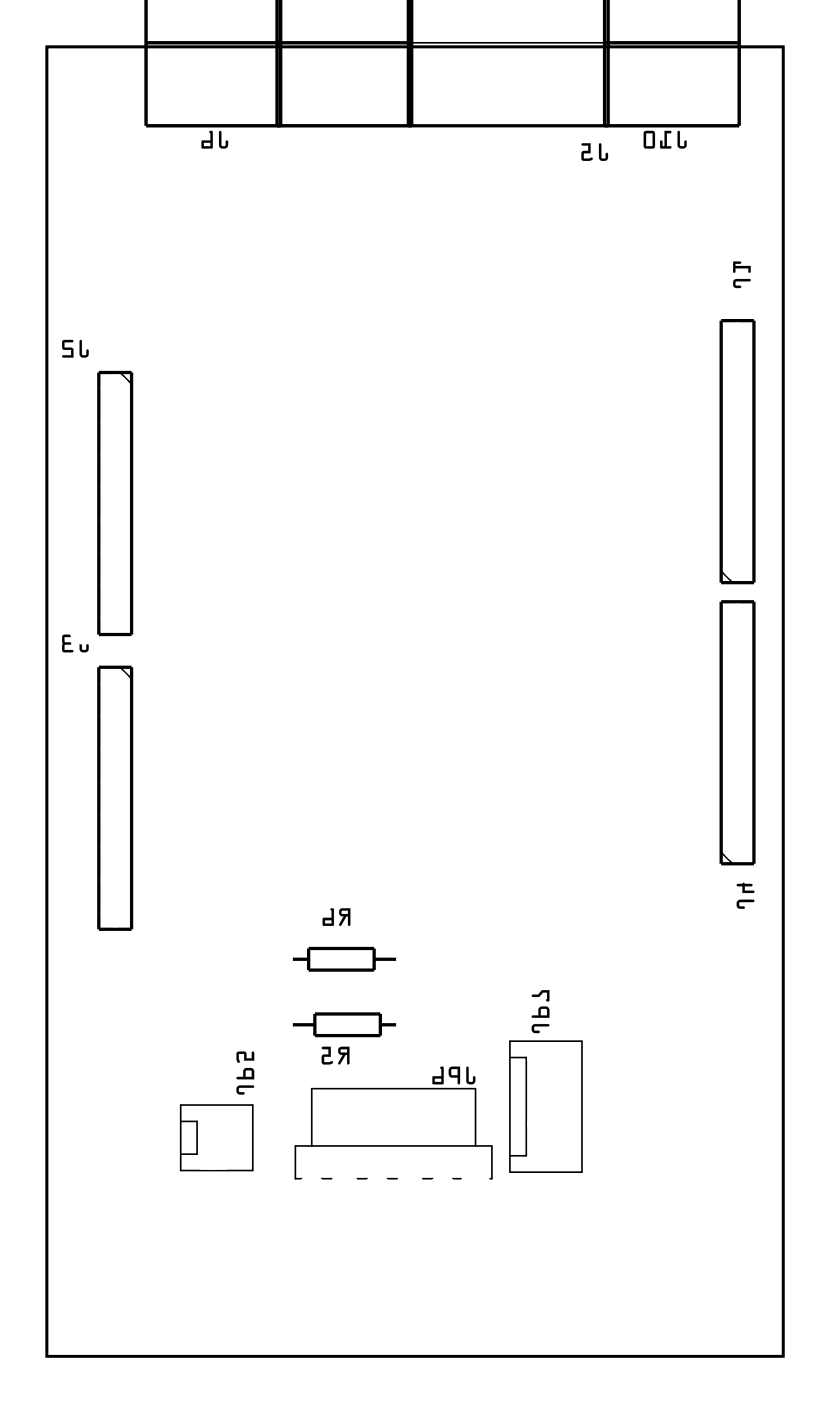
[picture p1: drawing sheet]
<svg xmlns="http://www.w3.org/2000/svg" width="64mm" height="109mm" viewBox="0 0 64 109" stroke-linecap="round" stroke-linejoin="round" font-family="sans-serif">
<path d="M3.6 3.6h57.1v101.6h-57.1z" fill="none" stroke="#000" stroke-width=".2"/>
<g fill="#000">
<path d="M17 10.2v1.1a.36 .36 0 0 0 .3 .2 .36 .36 0 0 0 .4-.2v-.3l-.1-.1-.1 .1v.3h-.3v-1.1zM16.3 10.2v.7h-.6v.6h.8v-1.3h-.1zM15.8 11.1h.5v.2h-.5z"/>
<path d="M17 10.2v1.1a.37 .37 0 0 0 .3 .2 .37 .37 0 0 0 .4-.2v-.3a.1 .1 0 0 0-.1-.1 .1 .1 0 0 0-.1 .1v.3h-.3v-1.1zM17 10.2h.2v1.1h.3l.1-.4 .1 .1v.3a.35 .35 0 0 1-.4 .2 .35 .35 0 0 1-.3-.2zM16.3 10.2v.7h-.7l.1 .6h.8v-1.3h-.1zM16.3 10.2h.2v1.3h-.8v-.6h.6zM15.8 11.1h.5v.2h-.5zM15.8 11.1v.2h.5v-.2z"/>
<path d="M46.5 11.1l-.1 1.1a.36 .36 0 0 0 .4 .3 .36 .36 0 0 0 .3-.3v-.3h-.1l-.1 .4-.3-.1v-1zM45.1 11.1v.2h.5v.4l-.5 .1v.6l.2 .1h.4a.15 .15 0 0 0 .2 0 .16 .16 0 0 0-.1-.3l-.5 .1v-.4h.5v-.8z"/>
<path d="M46.5 11.1l-.1 1.1a.37 .37 0 0 0 .4 .3 .37 .37 0 0 0 .4-.3v-.3a.1 .1 0 0 0-.1-.1 .1 .1 0 0 0-.1 .1l-.1 .4h-.2l-.1-1.1zM46.5 11.1l.1 .1v1l.4 .1 .1-.4v.3a.35 .35 0 0 1-.3 .3 .35 .35 0 0 1-.3-.3zM45.1 11.1v.2h.5v.4l-.5 .1v.6l.2 .1 .6-.1a.1 .1 0 0 0 .1-.1 .11 .11 0 0 0-.2-.1l-.5 .1v-.4h.5v-.8zM45.1 11.1h.7v.8h-.5v.4l.6-.1v.1v.1l-.6 .1-.2-.1 .1-.6 .4-.1v-.4h-.4z"/>
<path d="M52.6 10.2l-.1 1.1a.36 .36 0 0 0 .4 .2 .36 .36 0 0 0 .3-.2v-.3v-.1l-.1 .1-.1 .3h-.3v-1.1zM51.5 10.2v1.1h-.1v-.3l-.2-.1v.6h.8v-.2h-.3v-1h.3l.1-.1zM50 10.2l-.1 1.2 .2 .1h.6l.1-.2v-1l-.2-.1zM50.1 10.3h.5v1h-.5z"/>
<path d="M52.6 10.2l-.1 1.1a.37 .37 0 0 0 .4 .2 .37 .37 0 0 0 .4-.2v-.3a.1 .1 0 0 0-.1-.1 .1 .1 0 0 0-.1 .1l-.1 .3h-.2l-.1-1.1zM52.6 10.2h.1v1.1h.3l.2-.4v.1v.3a.35 .35 0 0 1-.3 .2 .35 .35 0 0 1-.3-.2zM51.5 10.1v1.2h-.1v-.3a.1 .1 0 0 0-.1-.1 .1 .1 0 0 0-.1 .1v.5h.8a.1 .1 0 0 0 .1-.1 .1 .1 0 0 0-.1-.1h-.3v-1h.3a.1 .1 0 0 0 .1-.1 .1 .1 0 0 0-.1-.1zM51.5 10.2h.5v.1h-.3v1l.3 .1v.1h-.8v-.6l.2 .1v.3h.1zM50 10.2l-.1 1.2 .2 .1h.6l.1-.2v-1l-.2-.2zM50 10.2h.6l.2 .1v1l-.1 .2h-.6l-.2-.1zM50.1 10.3h.5v1h-.5zM50.1 10.3v1h.5v-1z"/>
<path d="M3.6 3.6v101.6h57.1v-101.6zM3.6 3.6h57.1v101.6h-57.1z"/>
<path d="M6.2 26.4v1.1a.36 .36 0 0 0 .3 .2 .36 .36 0 0 0 .4-.2v-.3l-.1-.1-.1 .1v.3h-.3v-1zM4.9 26.4l-.1 .6 .2 .1h.5v.5h-.6l-.1 .1h.9l-.1-.7h-.6v-.5h.6l.1-.1z"/>
<path d="M6.2 26.4v1.1a.37 .37 0 0 0 .3 .2 .37 .37 0 0 0 .4-.2v-.3a.1 .1 0 0 0-.1-.1 .1 .1 0 0 0-.1 .1v.3h-.3v-1zM6.2 26.4l.1 .1 .1 1h.3l.1-.4 .1 .1v.3a.35 .35 0 0 1-.4 .2 .35 .35 0 0 1-.3-.2zM4.9 26.4v.7h.6v.5l-.6-.1a.1 .1 0 0 0-.1 .1 .1 .1 0 0 0 .1 .1h.8l-.1-.7h-.6v-.5l.6 .1a.1 .1 0 0 0 .1-.1 .1 .1 0 0 0-.1-.1zM4.9 26.4h.8l-.1 .1h-.6v.5h.6l.1 .7h-.9l.1-.1h.6v-.5h-.5l-.2-.1z"/>
<path d="M56.9 21.7v.5l.2 .1h.3l.1-.1h-.1l-.3-.1v-.3h1l.1-.1-.1-.1h-1zM56.9 20.3v.8h.1v-.3h1v.3h.2v-.5h-1.2v-.1h.4l.1-.2z"/>
<path d="M56.9 21.7l-.1 .2 .1 .4h.5a.1 .1 0 0 0 .1-.1 .1 .1 0 0 0-.1 0l-.3-.1v-.3h1a.1 .1 0 0 0 .1-.1 .1 .1 0 0 0-.1-.1h-1zM56.9 21.7l.2-.1h1l.1 .1-.1 .1h-1l-.1 .3 .5 .1-.1 .1h-.3l-.2-.1zM56.9 20.3l-.1 .8a.1 .1 0 0 0 .1 .1 .1 .1 0 0 0 .1-.1v-.3h1v.3a.1 .1 0 0 0 .1 .1 .1 .1 0 0 0 .1-.1v-.5h-1.2v-.1h.4a.1 .1 0 0 0 .1-.1 .1 .1 0 0 0-.1-.1zM56.9 20.3h.6l-.1 .1-.4 .1v.1h1.2v.5h-.2v-.3h-1v.3h-.1z"/>
<path d="M6.2 49.3v1a.36 .36 0 0 0 .3 .3 .36 .36 0 0 0 .4-.3v-.3h-.1h-.1v.4h-.3v-1.1zM4.9 49.3l-.1 1.2 .2 .1h.6v-.2h-.6v-.4h.5v-.1v-.1h-.5v-.4h.6l.1-.1z"/>
<path d="M6.2 49.2v1.1a.37 .37 0 0 0 .3 .3 .37 .37 0 0 0 .4-.3v-.2a.1 .1 0 0 0-.1-.1 .1 .1 0 0 0-.1 .1v.3h-.3v-1.1zM6.2 49.3h.1l.1 1.1h.3l.1-.4h.1v.3a.35 .35 0 0 1-.4 .3 .35 .35 0 0 1-.3-.3zM4.9 49.3l-.1 1.2 .2 .1h.6a.1 .1 0 0 0 .1-.1 .1 .1 0 0 0-.1-.1h-.6v-.4h.4a.1 .1 0 0 0 .1-.1 .1 .1 0 0 0-.1-.1h-.4v-.4h.6a.1 .1 0 0 0 .1-.1 .1 .1 0 0 0-.1-.1zM4.9 49.3h.8l-.1 .1h-.6v.4h.5v.1v.1h-.5v.4h.6v.2h-.6l-.2-.1z"/>
<path d="M26.4 70.5a.32 .32 0 0 0-.1 .4 .32 .32 0 0 0 .4 .2l-.4 .7h.1l.5-.7h.1v.6l.1 .1 .1-1.4zM26.5 70.6h.5v.3h-.5zM25.7 70.5v.7h-.7l.1 .6h.8v-1.3h-.1zM25.2 71.4h.5v.2h-.5z"/>
<path d="M26.4 70.5a.32 .32 0 0 0-.1 .4 .32 .32 0 0 0 .4 .2l-.4 .6a.1 .1 0 0 0 0 .1 .1 .1 0 0 0 .2 0l.4-.7h.1v.6a.1 .1 0 0 0 .1 .1 .1 .1 0 0 0 .1-.1v-1.3h-.6zM26.4 70.5l.8-.1-.1 1.4-.1-.1v-.6h-.1l-.4 .7-.2-.1 .4-.6a.31 .31 0 0 1-.4-.2 .31 .31 0 0 1 .1-.4zM26.5 70.7l.5-.1v.3h-.5zM26.5 70.6v.3h.5v-.3zM25.6 70.5l.1 .7h-.7l.1 .6h.8v-1.3l-.1-.1zM25.7 70.5h.2v1.2l-.8 .1v-.6h.6zM25.2 71.4h.5v.2h-.5zM25.2 71.4v.2h.5v-.2z"/>
<path d="M57.2 69.9v.4l.2 .2h.3l.1-.1-.1-.1h-.4l.1-.3h1l.1-.1-.1-.1h-1zM57.2 68.6v.1h.4v.6l.9-.1-.1-.1h-.6v-.4h.5v-.1h-.5l-.1-.1-.1 .1z"/>
<path d="M57.2 69.9l-.1 .1 .1 .4 .5 .1a.1 .1 0 0 0 .1-.1 .1 .1 0 0 0-.1-.1h-.4v-.3h1.1a.1 .1 0 0 0 .1-.1 .1 .1 0 0 0-.1-.1h-1zM57.2 69.9l.2-.1h1l.1 .1-.1 .1h-1l-.1 .3 .4 .1v.1h-.3l-.2-.2zM57.2 68.6v.1h.4v.6h.8a.1 .1 0 0 0 .1-.1 .1 .1 0 0 0-.1-.1h-.6v-.4h.5a.1 .1 0 0 0 .1-.1 .1 .1 0 0 0-.1-.1l-.5 .1a.09 .09 0 0 0-.1-.1 .09 .09 0 0 0-.1 .1zM57.2 68.6h.4l.1-.1v.1h.6v.1h-.6v.4h.7l.1 .1-.9 .1v-.6h-.4z"/>
<path d="M18.4 84.3v.4l.2 .2h.3l.1-.1-.1-.1h-.4l.1-.3h1l.1-.1-.1-.1h-1zM18.9 82.9v.6h-.5v.2h1.3l-.1-.8-.2-.1zM19.1 83h.4v.5h-.5zM18.4 81.6l-.1 .5a.16 .16 0 0 0 .1 .3 .15 .15 0 0 0 .2-.1l-.1-.6h.4v.6h.8v-.7h-.2v.5h-.4v-.4l-.1-.1z"/>
<path d="M18.4 84.3l-.1 .2 .1 .3 .5 .1a.1 .1 0 0 0 .1-.1 .1 .1 0 0 0-.1-.1h-.4l.1-.3h1a.1 .1 0 0 0 .1-.1 .1 .1 0 0 0-.1-.1h-1zM18.4 84.3l.2-.1h1l.1 .1-.1 .1h-1l-.1 .3 .5 .1-.1 .1h-.3l-.2-.2zM18.9 82.9v.6h-.5a.1 .1 0 0 0-.1 .1 .1 .1 0 0 0 .1 .1h1.3v-.6l-.1-.2-.2-.1zM18.9 82.9l.2-.1 .5 .1 .1 .8h-1.3v-.2h.5zM19.1 83h.4v.5h-.5zM19.1 83l-.1 .5h.5v-.5zM18.4 81.6l-.1 .5 .1 .3a.1 .1 0 0 0 .1 0 .1 .1 0 0 0 .1-.1l-.1-.6h.4v.6h.8v-.7a.1 .1 0 0 0-.1 0 .1 .1 0 0 0-.1 0v.5h-.4v-.4l-.1-.1zM18.4 81.6h.6l.1 .1v.4h.4v-.5h.1l.1 .7h-.8v-.6h-.4l.1 .6-.1 .1-.1-.2z"/>
<path d="M26.3 81.3a.32 .32 0 0 0-.1 .3 .32 .32 0 0 0 .4 .2l-.4 .7h.2l.4-.7h.1v.7h.1l.1-1.3zM26.4 81.4h.5v.2h-.4zM25 81.2v.2h.5v.4h-.5v.6l.1 .2h.4a.15 .15 0 0 0 .2-.1 .15 .15 0 0 0 0-.2l-.6 .1v-.4h.5v-.8z"/>
<path d="M26.3 81.3a.32 .32 0 0 0-.1 .3 .32 .32 0 0 0 .4 .2l-.4 .6a.1 .1 0 0 0 .1 .1 .1 .1 0 0 0 .1 0l.4-.7h.1v.7a.1 .1 0 0 0 .1 .1 .1 .1 0 0 0 .1-.1v-1.3h-.6zM26.3 81.3l.8-.1-.1 1.3h-.1v-.7h-.1l-.4 .7h-.2l.4-.7a.31 .31 0 0 1-.3-.1 .31 .31 0 0 1 0-.4zM26.4 81.4h.5v.2h-.4zM26.4 81.4l.1 .2h.4v-.2zM25 81.2v.2h.5v.4h-.5v.6l.1 .2 .7-.1a.1 .1 0 0 0 0-.1 .1 .1 0 0 0-.1-.1l-.6 .1v-.4h.6v-.8zM25 81.2h.6v.8l-.5-.1v.5l.6-.1 .1 .1v.1h-.7l-.1-.1v-.6h.5v-.4h-.5z"/>
<path d="M36.2 82.8v1a.36 .36 0 0 0 .3 .3 .36 .36 0 0 0 .4-.3l-.1-.3h-.1v.4h-.4v-1.1zM34.9 82.8l-.1 .2v.4l.2 .2h.5v.4l.1 .1 .1-1.4zM35 82.9h.5v.5h-.5zM34.2 82.8v.7h-.6v.6l.8-.1v-1.2l-.1-.1zM33.7 83.6h.5v.3h-.5z"/>
<path d="M36.2 82.7v1.1a.37 .37 0 0 0 .3 .3 .37 .37 0 0 0 .4-.3v-.2a.1 .1 0 0 0-.1-.1 .1 .1 0 0 0-.1 .1l-.1 .3h-.2l-.1-1.1zM36.2 82.8h.1v1.1h.4l.1-.4v.3a.35 .35 0 0 1-.3 .3 .35 .35 0 0 1-.3-.3zM34.9 82.8l-.1 .2v.4l.2 .2h.5v.4a.1 .1 0 0 0 .1 .1 .1 .1 0 0 0 .1-.1v-1.3h-.6zM34.9 82.8l.8-.1-.1 1.4-.1-.1v-.4l-.5-.1-.2-.1zM35 82.9h.5v.5h-.5zM35 82.9v.5h.5v-.5zM34.2 82.7v.8h-.6v.6l.8-.1v-1.2v-.1zM34.2 82.8h.2v1.2l-.8 .1v-.6h.6zM33.7 83.6h.5v.3h-.5zM33.7 83.6v.3h.5v-.3z"/>
<path d="M41.3 79.5v.5l.2 .1h.3l.1-.1-.1-.1h-.4l.1-.3h1l.1-.1-.1-.1h-1zM41.8 78.1v.7h-.5v.1h1.3l-.1-.8h-.2zM42 78.3h.4v.5h-.5zM41.3 77.2v.1h.5l.3-.3h.3v.6h.2v-.8h-.6l-.3 .3z"/>
<path d="M41.3 79.5l-.1 .2 .1 .3 .5 .1a.1 .1 0 0 0 .1-.1 .1 .1 0 0 0-.1-.1h-.4v-.3h1.1a.1 .1 0 0 0 .1-.1 .1 .1 0 0 0-.1-.1h-1zM41.3 79.5l.2-.1h1l.1 .1-.1 .1h-1l-.1 .3 .4 .1v.1h-.3l-.2-.1zM41.8 78.1v.7h-.5a.1 .1 0 0 0-.1 0 .1 .1 0 0 0 .1 .1h1.3v-.6l-.1-.2h-.2zM41.8 78.2l.2-.1 .5 .1 .1 .7h-1.3v-.1h.5zM42 78.3h.4v.5h-.5zM41.9 78.3v.5h.5v-.5zM41.3 77.2v.1h.5l.3-.3h.3v.5l-.1 .1h.3v-.8h-.6l-.3 .3zM41.3 77.2h.4l.3-.4h.6v.8h-.2v-.6h-.3l-.3 .3h-.5z"/>
</g>
<path d="M31.7 -.1v9.9h15.5v-9.8M7.7 28.9h2.5v20.3h-2.5zM55.9 24.9h2.6v20.3h-2.6zM7.7 51.8h2.5v20.3h-2.5zM55.9 46.7h2.6v20.3h-2.6zM22.6 74.4h1.3M22.6 79.5h1.8M23.9 73.6h5.1v1.6h-5.1zM24.4 78.6h5.1v1.7h-5.1zM29 74.4h1.8M29.5 79.5h1.3" fill="none" stroke="#000" stroke-width=".25"/>
<path d="M31.7 3.3h15.5M9.3 28.9l.9 .9M9.3 51.8l.9 .8M55.9 44.3l.9 .9M55.9 66.1l.9 .9M14 85.7h5.6v5.1h-5.6zM14 87h1.3v2.5h-1.3M22.9 88.9h15.2v2.5h-15.2zM24.2 88.9v-4.5h12.7v4.5M39.5 80.7h5.6v10.2h-5.6zM39.5 82h1.3v7.6h-1.3" fill="none" stroke="#000" stroke-width=".13"/>
<path d="M11.3 -.1v9.9h20.6v-9.8M21.5 -.1v9.9M21.8 0v9.8M46.9 -.1v9.9h10.4v-9.8M11.3 3.3h20.6M46.9 3.3h10.4" fill="none" stroke="#000" stroke-width=".26"/>
<circle cx="6.4" cy="79.5" r=".66" fill="#fff"/>
<circle cx="6.4" cy="79.5" r=".66" fill="none" stroke="#fff" stroke-width=".62" stroke-linecap="butt"/>
<circle cx="6.4" cy="82" r=".66" fill="#fff"/>
<circle cx="6.4" cy="82" r=".66" fill="none" stroke="#fff" stroke-width=".62" stroke-linecap="butt"/>
<circle cx="6.4" cy="84.6" r=".66" fill="#fff"/>
<circle cx="6.4" cy="84.6" r=".66" fill="none" stroke="#fff" stroke-width=".62" stroke-linecap="butt"/>
<circle cx="6.4" cy="87.1" r=".66" fill="#fff"/>
<circle cx="6.4" cy="87.1" r=".66" fill="none" stroke="#fff" stroke-width=".62" stroke-linecap="butt"/>
<circle cx="54.7" cy="44.9" r=".66" fill="#fff"/>
<circle cx="54.7" cy="44.9" r=".66" fill="none" stroke="#fff" stroke-width=".62" stroke-linecap="butt"/>
<circle cx="6.4" cy="89.6" r=".66" fill="#fff"/>
<circle cx="6.4" cy="89.6" r=".66" fill="none" stroke="#fff" stroke-width=".62" stroke-linecap="butt"/>
<circle cx="6.4" cy="92.2" r=".66" fill="#fff"/>
<circle cx="6.4" cy="92.2" r=".66" fill="none" stroke="#fff" stroke-width=".62" stroke-linecap="butt"/>
<circle cx="6.4" cy="94.7" r=".66" fill="#fff"/>
<circle cx="6.4" cy="94.7" r=".66" fill="none" stroke="#fff" stroke-width=".62" stroke-linecap="butt"/>
<circle cx="31.8" cy="99.8" r=".66" fill="#fff"/>
<circle cx="31.8" cy="99.8" r=".66" fill="none" stroke="#fff" stroke-width=".62" stroke-linecap="butt"/>
<circle cx="6.4" cy="54.1" r=".66" fill="#fff"/>
<circle cx="6.4" cy="54.1" r=".66" fill="none" stroke="#fff" stroke-width=".62" stroke-linecap="butt"/>
<circle cx="6.4" cy="56.6" r=".66" fill="#fff"/>
<circle cx="6.4" cy="56.6" r=".66" fill="none" stroke="#fff" stroke-width=".62" stroke-linecap="butt"/>
<circle cx="6.4" cy="38.8" r=".66" fill="#fff"/>
<circle cx="6.4" cy="38.8" r=".66" fill="none" stroke="#fff" stroke-width=".62" stroke-linecap="butt"/>
<circle cx="6.4" cy="59.2" r=".66" fill="#fff"/>
<circle cx="6.4" cy="59.2" r=".66" fill="none" stroke="#fff" stroke-width=".62" stroke-linecap="butt"/>
<circle cx="6.4" cy="61.7" r=".66" fill="#fff"/>
<circle cx="6.4" cy="61.7" r=".66" fill="none" stroke="#fff" stroke-width=".62" stroke-linecap="butt"/>
<circle cx="6.4" cy="64.2" r=".66" fill="#fff"/>
<circle cx="6.4" cy="64.2" r=".66" fill="none" stroke="#fff" stroke-width=".62" stroke-linecap="butt"/>
<circle cx="6.4" cy="66.8" r=".66" fill="#fff"/>
<circle cx="6.4" cy="66.8" r=".66" fill="none" stroke="#fff" stroke-width=".62" stroke-linecap="butt"/>
<circle cx="6.4" cy="69.3" r=".66" fill="#fff"/>
<circle cx="6.4" cy="69.3" r=".66" fill="none" stroke="#fff" stroke-width=".62" stroke-linecap="butt"/>
<circle cx="52.1" cy="99.8" r=".66" fill="#fff"/>
<circle cx="52.1" cy="99.8" r=".66" fill="none" stroke="#fff" stroke-width=".62" stroke-linecap="butt"/>
<circle cx="6.4" cy="71.9" r=".66" fill="#fff"/>
<circle cx="6.4" cy="71.9" r=".66" fill="none" stroke="#fff" stroke-width=".62" stroke-linecap="butt"/>
<circle cx="11.5" cy="99.8" r=".66" fill="#fff"/>
<circle cx="11.5" cy="99.8" r=".66" fill="none" stroke="#fff" stroke-width=".62" stroke-linecap="butt"/>
<circle cx="54.7" cy="59.2" r=".66" fill="#fff"/>
<circle cx="54.7" cy="59.2" r=".66" fill="none" stroke="#fff" stroke-width=".62" stroke-linecap="butt"/>
<circle cx="42" cy="99.8" r=".66" fill="#fff"/>
<circle cx="42" cy="99.8" r=".66" fill="none" stroke="#fff" stroke-width=".62" stroke-linecap="butt"/>
<circle cx="21.6" cy="99.8" r=".66" fill="#fff"/>
<circle cx="21.6" cy="99.8" r=".66" fill="none" stroke="#fff" stroke-width=".62" stroke-linecap="butt"/>
<circle cx="54.7" cy="34.8" r=".66" fill="#fff"/>
<circle cx="54.7" cy="34.8" r=".66" fill="none" stroke="#fff" stroke-width=".62" stroke-linecap="butt"/>
<circle cx="6.4" cy="49" r=".66" fill="#fff"/>
<circle cx="6.4" cy="49" r=".66" fill="none" stroke="#fff" stroke-width=".62" stroke-linecap="butt"/>
<circle cx="54.7" cy="49" r=".66" fill="#fff"/>
<circle cx="54.7" cy="49" r=".66" fill="none" stroke="#fff" stroke-width=".62" stroke-linecap="butt"/>
<circle cx="47" cy="99.8" r=".66" fill="#fff"/>
<circle cx="47" cy="99.8" r=".66" fill="none" stroke="#fff" stroke-width=".62" stroke-linecap="butt"/>
<circle cx="36.9" cy="99.8" r=".66" fill="#fff"/>
<circle cx="36.9" cy="99.8" r=".66" fill="none" stroke="#fff" stroke-width=".62" stroke-linecap="butt"/>
<circle cx="26.7" cy="99.8" r=".66" fill="#fff"/>
<circle cx="26.7" cy="99.8" r=".66" fill="none" stroke="#fff" stroke-width=".62" stroke-linecap="butt"/>
<circle cx="16.6" cy="99.8" r=".66" fill="#fff"/>
<circle cx="16.6" cy="99.8" r=".66" fill="none" stroke="#fff" stroke-width=".62" stroke-linecap="butt"/>
<circle cx="54.7" cy="89.6" r=".66" fill="#fff"/>
<circle cx="54.7" cy="89.6" r=".66" fill="none" stroke="#fff" stroke-width=".62" stroke-linecap="butt"/>
<circle cx="54.7" cy="87.1" r=".66" fill="#fff"/>
<circle cx="54.7" cy="87.1" r=".66" fill="none" stroke="#fff" stroke-width=".62" stroke-linecap="butt"/>
<circle cx="54.7" cy="84.6" r=".66" fill="#fff"/>
<circle cx="54.7" cy="84.6" r=".66" fill="none" stroke="#fff" stroke-width=".62" stroke-linecap="butt"/>
<circle cx="54.7" cy="29.7" r=".66" fill="#fff"/>
<circle cx="54.7" cy="29.7" r=".66" fill="none" stroke="#fff" stroke-width=".62" stroke-linecap="butt"/>
<circle cx="54.7" cy="82" r=".66" fill="#fff"/>
<circle cx="54.7" cy="82" r=".66" fill="none" stroke="#fff" stroke-width=".62" stroke-linecap="butt"/>
<circle cx="54.7" cy="39.9" r=".66" fill="#fff"/>
<circle cx="54.7" cy="39.9" r=".66" fill="none" stroke="#fff" stroke-width=".62" stroke-linecap="butt"/>
<circle cx="54.7" cy="79.5" r=".66" fill="#fff"/>
<circle cx="54.7" cy="79.5" r=".66" fill="none" stroke="#fff" stroke-width=".62" stroke-linecap="butt"/>
<circle cx="54.7" cy="76.9" r=".66" fill="#fff"/>
<circle cx="54.7" cy="76.9" r=".66" fill="none" stroke="#fff" stroke-width=".62" stroke-linecap="butt"/>
<circle cx="54.7" cy="74.4" r=".66" fill="#fff"/>
<circle cx="54.7" cy="74.4" r=".66" fill="none" stroke="#fff" stroke-width=".62" stroke-linecap="butt"/>
<circle cx="54.7" cy="71.9" r=".66" fill="#fff"/>
<circle cx="54.7" cy="71.9" r=".66" fill="none" stroke="#fff" stroke-width=".62" stroke-linecap="butt"/>
<circle cx="6.4" cy="33.8" r=".66" fill="#fff"/>
<circle cx="6.4" cy="33.8" r=".66" fill="none" stroke="#fff" stroke-width=".62" stroke-linecap="butt"/>
<circle cx="6.4" cy="43.9" r=".66" fill="#fff"/>
<circle cx="6.4" cy="43.9" r=".66" fill="none" stroke="#fff" stroke-width=".62" stroke-linecap="butt"/>
<circle cx="54.7" cy="64.2" r=".66" fill="#fff"/>
<circle cx="54.7" cy="64.2" r=".66" fill="none" stroke="#fff" stroke-width=".62" stroke-linecap="butt"/>
<circle cx="54.7" cy="54.1" r=".66" fill="#fff"/>
<circle cx="54.7" cy="54.1" r=".66" fill="none" stroke="#fff" stroke-width=".62" stroke-linecap="butt"/>
<circle cx="54.7" cy="99.8" r=".66" fill="#fff"/>
<circle cx="54.7" cy="99.8" r=".66" fill="none" stroke="#fff" stroke-width=".62" stroke-linecap="butt"/>
<circle cx="49.6" cy="99.8" r=".66" fill="#fff"/>
<circle cx="49.6" cy="99.8" r=".66" fill="none" stroke="#fff" stroke-width=".62" stroke-linecap="butt"/>
<circle cx="44.5" cy="99.8" r=".66" fill="#fff"/>
<circle cx="44.5" cy="99.8" r=".66" fill="none" stroke="#fff" stroke-width=".62" stroke-linecap="butt"/>
<circle cx="39.4" cy="99.8" r=".66" fill="#fff"/>
<circle cx="39.4" cy="99.8" r=".66" fill="none" stroke="#fff" stroke-width=".62" stroke-linecap="butt"/>
<circle cx="34.3" cy="99.8" r=".66" fill="#fff"/>
<circle cx="34.3" cy="99.8" r=".66" fill="none" stroke="#fff" stroke-width=".62" stroke-linecap="butt"/>
<circle cx="29.3" cy="99.8" r=".66" fill="#fff"/>
<circle cx="29.3" cy="99.8" r=".66" fill="none" stroke="#fff" stroke-width=".62" stroke-linecap="butt"/>
<circle cx="24.2" cy="99.8" r=".66" fill="#fff"/>
<circle cx="24.2" cy="99.8" r=".66" fill="none" stroke="#fff" stroke-width=".62" stroke-linecap="butt"/>
<circle cx="19.1" cy="99.8" r=".66" fill="#fff"/>
<circle cx="19.1" cy="99.8" r=".66" fill="none" stroke="#fff" stroke-width=".62" stroke-linecap="butt"/>
<circle cx="14" cy="99.8" r=".66" fill="#fff"/>
<circle cx="14" cy="99.8" r=".66" fill="none" stroke="#fff" stroke-width=".62" stroke-linecap="butt"/>
<circle cx="54.7" cy="27.2" r=".66" fill="#fff"/>
<circle cx="54.7" cy="27.2" r=".66" fill="none" stroke="#fff" stroke-width=".62" stroke-linecap="butt"/>
<circle cx="54.7" cy="32.2" r=".66" fill="#fff"/>
<circle cx="54.7" cy="32.2" r=".66" fill="none" stroke="#fff" stroke-width=".62" stroke-linecap="butt"/>
<circle cx="54.7" cy="37.3" r=".66" fill="#fff"/>
<circle cx="54.7" cy="37.3" r=".66" fill="none" stroke="#fff" stroke-width=".62" stroke-linecap="butt"/>
<circle cx="54.7" cy="42.4" r=".66" fill="#fff"/>
<circle cx="54.7" cy="42.4" r=".66" fill="none" stroke="#fff" stroke-width=".62" stroke-linecap="butt"/>
<circle cx="6.4" cy="31.2" r=".66" fill="#fff"/>
<circle cx="6.4" cy="31.2" r=".66" fill="none" stroke="#fff" stroke-width=".62" stroke-linecap="butt"/>
<circle cx="6.4" cy="36.3" r=".66" fill="#fff"/>
<circle cx="6.4" cy="36.3" r=".66" fill="none" stroke="#fff" stroke-width=".62" stroke-linecap="butt"/>
<circle cx="6.4" cy="41.4" r=".66" fill="#fff"/>
<circle cx="6.4" cy="41.4" r=".66" fill="none" stroke="#fff" stroke-width=".62" stroke-linecap="butt"/>
<circle cx="6.4" cy="46.5" r=".66" fill="#fff"/>
<circle cx="6.4" cy="46.5" r=".66" fill="none" stroke="#fff" stroke-width=".62" stroke-linecap="butt"/>
<circle cx="54.7" cy="66.8" r=".66" fill="#fff"/>
<circle cx="54.7" cy="66.8" r=".66" fill="none" stroke="#fff" stroke-width=".62" stroke-linecap="butt"/>
<circle cx="54.7" cy="61.7" r=".66" fill="#fff"/>
<circle cx="54.7" cy="61.7" r=".66" fill="none" stroke="#fff" stroke-width=".62" stroke-linecap="butt"/>
<circle cx="54.7" cy="56.6" r=".66" fill="#fff"/>
<circle cx="54.7" cy="56.6" r=".66" fill="none" stroke="#fff" stroke-width=".62" stroke-linecap="butt"/>
<circle cx="54.7" cy="51.5" r=".66" fill="#fff"/>
<circle cx="54.7" cy="51.5" r=".66" fill="none" stroke="#fff" stroke-width=".62" stroke-linecap="butt"/>
<circle cx="54.7" cy="97.3" r=".66" fill="#fff"/>
<circle cx="54.7" cy="97.3" r=".66" fill="none" stroke="#fff" stroke-width=".62" stroke-linecap="butt"/>
<circle cx="52.1" cy="97.3" r=".66" fill="#fff"/>
<circle cx="52.1" cy="97.3" r=".66" fill="none" stroke="#fff" stroke-width=".62" stroke-linecap="butt"/>
<circle cx="49.6" cy="97.3" r=".66" fill="#fff"/>
<circle cx="49.6" cy="97.3" r=".66" fill="none" stroke="#fff" stroke-width=".62" stroke-linecap="butt"/>
<circle cx="47" cy="97.3" r=".66" fill="#fff"/>
<circle cx="47" cy="97.3" r=".66" fill="none" stroke="#fff" stroke-width=".62" stroke-linecap="butt"/>
<circle cx="44.5" cy="97.3" r=".66" fill="#fff"/>
<circle cx="44.5" cy="97.3" r=".66" fill="none" stroke="#fff" stroke-width=".62" stroke-linecap="butt"/>
<circle cx="42" cy="97.3" r=".66" fill="#fff"/>
<circle cx="42" cy="97.3" r=".66" fill="none" stroke="#fff" stroke-width=".62" stroke-linecap="butt"/>
<circle cx="39.4" cy="97.3" r=".66" fill="#fff"/>
<circle cx="39.4" cy="97.3" r=".66" fill="none" stroke="#fff" stroke-width=".62" stroke-linecap="butt"/>
<circle cx="36.9" cy="97.3" r=".66" fill="#fff"/>
<circle cx="36.9" cy="97.3" r=".66" fill="none" stroke="#fff" stroke-width=".62" stroke-linecap="butt"/>
<circle cx="34.3" cy="97.3" r=".66" fill="#fff"/>
<circle cx="34.3" cy="97.3" r=".66" fill="none" stroke="#fff" stroke-width=".62" stroke-linecap="butt"/>
<circle cx="31.8" cy="97.3" r=".66" fill="#fff"/>
<circle cx="31.8" cy="97.3" r=".66" fill="none" stroke="#fff" stroke-width=".62" stroke-linecap="butt"/>
<circle cx="29.3" cy="97.3" r=".66" fill="#fff"/>
<circle cx="29.3" cy="97.3" r=".66" fill="none" stroke="#fff" stroke-width=".62" stroke-linecap="butt"/>
<circle cx="26.7" cy="97.3" r=".66" fill="#fff"/>
<circle cx="26.7" cy="97.3" r=".66" fill="none" stroke="#fff" stroke-width=".62" stroke-linecap="butt"/>
<circle cx="24.2" cy="97.3" r=".66" fill="#fff"/>
<circle cx="24.2" cy="97.3" r=".66" fill="none" stroke="#fff" stroke-width=".62" stroke-linecap="butt"/>
<circle cx="21.6" cy="97.3" r=".66" fill="#fff"/>
<circle cx="21.6" cy="97.3" r=".66" fill="none" stroke="#fff" stroke-width=".62" stroke-linecap="butt"/>
<circle cx="19.1" cy="97.3" r=".66" fill="#fff"/>
<circle cx="19.1" cy="97.3" r=".66" fill="none" stroke="#fff" stroke-width=".62" stroke-linecap="butt"/>
<circle cx="16.6" cy="97.3" r=".66" fill="#fff"/>
<circle cx="16.6" cy="97.3" r=".66" fill="none" stroke="#fff" stroke-width=".62" stroke-linecap="butt"/>
<circle cx="14" cy="97.3" r=".66" fill="#fff"/>
<circle cx="14" cy="97.3" r=".66" fill="none" stroke="#fff" stroke-width=".62" stroke-linecap="butt"/>
<circle cx="11.5" cy="97.3" r=".66" fill="#fff"/>
<circle cx="11.5" cy="97.3" r=".66" fill="none" stroke="#fff" stroke-width=".62" stroke-linecap="butt"/>
<circle cx="6.4" cy="76.9" r=".66" fill="#fff"/>
<circle cx="6.4" cy="76.9" r=".66" fill="none" stroke="#fff" stroke-width=".62" stroke-linecap="butt"/>
<circle cx="6.4" cy="79.5" r=".66" fill="#fff"/>
<circle cx="6.4" cy="79.5" r=".66" fill="none" stroke="#fff" stroke-width=".62" stroke-linecap="butt"/>
<circle cx="6.4" cy="82" r=".66" fill="#fff"/>
<circle cx="6.4" cy="82" r=".66" fill="none" stroke="#fff" stroke-width=".62" stroke-linecap="butt"/>
<circle cx="6.4" cy="84.6" r=".66" fill="#fff"/>
<circle cx="6.4" cy="84.6" r=".66" fill="none" stroke="#fff" stroke-width=".62" stroke-linecap="butt"/>
<circle cx="6.4" cy="87.1" r=".66" fill="#fff"/>
<circle cx="6.4" cy="87.1" r=".66" fill="none" stroke="#fff" stroke-width=".62" stroke-linecap="butt"/>
<circle cx="54.7" cy="44.9" r=".66" fill="#fff"/>
<circle cx="54.7" cy="44.9" r=".66" fill="none" stroke="#fff" stroke-width=".62" stroke-linecap="butt"/>
<circle cx="6.4" cy="89.6" r=".66" fill="#fff"/>
<circle cx="6.4" cy="89.6" r=".66" fill="none" stroke="#fff" stroke-width=".62" stroke-linecap="butt"/>
<circle cx="6.4" cy="92.2" r=".66" fill="#fff"/>
<circle cx="6.4" cy="92.2" r=".66" fill="none" stroke="#fff" stroke-width=".62" stroke-linecap="butt"/>
<circle cx="6.4" cy="94.7" r=".66" fill="#fff"/>
<circle cx="6.4" cy="94.7" r=".66" fill="none" stroke="#fff" stroke-width=".62" stroke-linecap="butt"/>
<circle cx="31.8" cy="99.8" r=".66" fill="#fff"/>
<circle cx="31.8" cy="99.8" r=".66" fill="none" stroke="#fff" stroke-width=".62" stroke-linecap="butt"/>
<circle cx="6.4" cy="54.1" r=".66" fill="#fff"/>
<circle cx="6.4" cy="54.1" r=".66" fill="none" stroke="#fff" stroke-width=".62" stroke-linecap="butt"/>
<circle cx="6.4" cy="56.6" r=".66" fill="#fff"/>
<circle cx="6.4" cy="56.6" r=".66" fill="none" stroke="#fff" stroke-width=".62" stroke-linecap="butt"/>
<circle cx="6.4" cy="38.8" r=".66" fill="#fff"/>
<circle cx="6.4" cy="38.8" r=".66" fill="none" stroke="#fff" stroke-width=".62" stroke-linecap="butt"/>
<circle cx="6.4" cy="59.2" r=".66" fill="#fff"/>
<circle cx="6.4" cy="59.2" r=".66" fill="none" stroke="#fff" stroke-width=".62" stroke-linecap="butt"/>
<circle cx="6.4" cy="61.7" r=".66" fill="#fff"/>
<circle cx="6.4" cy="61.7" r=".66" fill="none" stroke="#fff" stroke-width=".62" stroke-linecap="butt"/>
<circle cx="6.4" cy="64.2" r=".66" fill="#fff"/>
<circle cx="6.4" cy="64.2" r=".66" fill="none" stroke="#fff" stroke-width=".62" stroke-linecap="butt"/>
<circle cx="6.4" cy="66.8" r=".66" fill="#fff"/>
<circle cx="6.4" cy="66.8" r=".66" fill="none" stroke="#fff" stroke-width=".62" stroke-linecap="butt"/>
<circle cx="6.4" cy="69.3" r=".66" fill="#fff"/>
<circle cx="6.4" cy="69.3" r=".66" fill="none" stroke="#fff" stroke-width=".62" stroke-linecap="butt"/>
<circle cx="52.1" cy="99.8" r=".66" fill="#fff"/>
<circle cx="52.1" cy="99.8" r=".66" fill="none" stroke="#fff" stroke-width=".62" stroke-linecap="butt"/>
<circle cx="6.4" cy="71.9" r=".66" fill="#fff"/>
<circle cx="6.4" cy="71.9" r=".66" fill="none" stroke="#fff" stroke-width=".62" stroke-linecap="butt"/>
<circle cx="11.5" cy="99.8" r=".66" fill="#fff"/>
<circle cx="11.5" cy="99.8" r=".66" fill="none" stroke="#fff" stroke-width=".62" stroke-linecap="butt"/>
<circle cx="54.7" cy="59.2" r=".66" fill="#fff"/>
<circle cx="54.7" cy="59.2" r=".66" fill="none" stroke="#fff" stroke-width=".62" stroke-linecap="butt"/>
<circle cx="42" cy="99.8" r=".66" fill="#fff"/>
<circle cx="42" cy="99.8" r=".66" fill="none" stroke="#fff" stroke-width=".62" stroke-linecap="butt"/>
<circle cx="21.6" cy="99.8" r=".66" fill="#fff"/>
<circle cx="21.6" cy="99.8" r=".66" fill="none" stroke="#fff" stroke-width=".62" stroke-linecap="butt"/>
<circle cx="54.7" cy="34.8" r=".66" fill="#fff"/>
<circle cx="54.7" cy="34.8" r=".66" fill="none" stroke="#fff" stroke-width=".62" stroke-linecap="butt"/>
<circle cx="6.4" cy="49" r=".66" fill="#fff"/>
<circle cx="6.4" cy="49" r=".66" fill="none" stroke="#fff" stroke-width=".62" stroke-linecap="butt"/>
<circle cx="54.7" cy="49" r=".66" fill="#fff"/>
<circle cx="54.7" cy="49" r=".66" fill="none" stroke="#fff" stroke-width=".62" stroke-linecap="butt"/>
<circle cx="47" cy="99.8" r=".66" fill="#fff"/>
<circle cx="47" cy="99.8" r=".66" fill="none" stroke="#fff" stroke-width=".62" stroke-linecap="butt"/>
<circle cx="36.9" cy="99.8" r=".66" fill="#fff"/>
<circle cx="36.9" cy="99.8" r=".66" fill="none" stroke="#fff" stroke-width=".62" stroke-linecap="butt"/>
<circle cx="26.7" cy="99.8" r=".66" fill="#fff"/>
<circle cx="26.7" cy="99.8" r=".66" fill="none" stroke="#fff" stroke-width=".62" stroke-linecap="butt"/>
<circle cx="16.6" cy="99.8" r=".66" fill="#fff"/>
<circle cx="16.6" cy="99.8" r=".66" fill="none" stroke="#fff" stroke-width=".62" stroke-linecap="butt"/>
<circle cx="54.7" cy="89.6" r=".66" fill="#fff"/>
<circle cx="54.7" cy="89.6" r=".66" fill="none" stroke="#fff" stroke-width=".62" stroke-linecap="butt"/>
<circle cx="54.7" cy="87.1" r=".66" fill="#fff"/>
<circle cx="54.7" cy="87.1" r=".66" fill="none" stroke="#fff" stroke-width=".62" stroke-linecap="butt"/>
<circle cx="54.7" cy="84.6" r=".66" fill="#fff"/>
<circle cx="54.7" cy="84.6" r=".66" fill="none" stroke="#fff" stroke-width=".62" stroke-linecap="butt"/>
<circle cx="54.7" cy="29.7" r=".66" fill="#fff"/>
<circle cx="54.7" cy="29.7" r=".66" fill="none" stroke="#fff" stroke-width=".62" stroke-linecap="butt"/>
<circle cx="54.7" cy="82" r=".66" fill="#fff"/>
<circle cx="54.7" cy="82" r=".66" fill="none" stroke="#fff" stroke-width=".62" stroke-linecap="butt"/>
<circle cx="54.7" cy="39.9" r=".66" fill="#fff"/>
<circle cx="54.7" cy="39.9" r=".66" fill="none" stroke="#fff" stroke-width=".62" stroke-linecap="butt"/>
<circle cx="54.7" cy="79.5" r=".66" fill="#fff"/>
<circle cx="54.7" cy="79.5" r=".66" fill="none" stroke="#fff" stroke-width=".62" stroke-linecap="butt"/>
<circle cx="54.7" cy="76.9" r=".66" fill="#fff"/>
<circle cx="54.7" cy="76.9" r=".66" fill="none" stroke="#fff" stroke-width=".62" stroke-linecap="butt"/>
<circle cx="54.7" cy="74.4" r=".66" fill="#fff"/>
<circle cx="54.7" cy="74.4" r=".66" fill="none" stroke="#fff" stroke-width=".62" stroke-linecap="butt"/>
<circle cx="54.7" cy="71.9" r=".66" fill="#fff"/>
<circle cx="54.7" cy="71.9" r=".66" fill="none" stroke="#fff" stroke-width=".62" stroke-linecap="butt"/>
<circle cx="6.4" cy="33.8" r=".66" fill="#fff"/>
<circle cx="6.4" cy="33.8" r=".66" fill="none" stroke="#fff" stroke-width=".62" stroke-linecap="butt"/>
<circle cx="6.4" cy="43.9" r=".66" fill="#fff"/>
<circle cx="6.4" cy="43.9" r=".66" fill="none" stroke="#fff" stroke-width=".62" stroke-linecap="butt"/>
<circle cx="54.7" cy="64.2" r=".66" fill="#fff"/>
<circle cx="54.7" cy="64.2" r=".66" fill="none" stroke="#fff" stroke-width=".62" stroke-linecap="butt"/>
<circle cx="54.7" cy="54.1" r=".66" fill="#fff"/>
<circle cx="54.7" cy="54.1" r=".66" fill="none" stroke="#fff" stroke-width=".62" stroke-linecap="butt"/>
<circle cx="54.7" cy="99.8" r=".66" fill="#fff"/>
<circle cx="54.7" cy="99.8" r=".66" fill="none" stroke="#fff" stroke-width=".62" stroke-linecap="butt"/>
<circle cx="49.6" cy="99.8" r=".66" fill="#fff"/>
<circle cx="49.6" cy="99.8" r=".66" fill="none" stroke="#fff" stroke-width=".62" stroke-linecap="butt"/>
<circle cx="44.5" cy="99.8" r=".66" fill="#fff"/>
<circle cx="44.5" cy="99.8" r=".66" fill="none" stroke="#fff" stroke-width=".62" stroke-linecap="butt"/>
<circle cx="39.4" cy="99.8" r=".66" fill="#fff"/>
<circle cx="39.4" cy="99.8" r=".66" fill="none" stroke="#fff" stroke-width=".62" stroke-linecap="butt"/>
<circle cx="34.3" cy="99.8" r=".66" fill="#fff"/>
<circle cx="34.3" cy="99.8" r=".66" fill="none" stroke="#fff" stroke-width=".62" stroke-linecap="butt"/>
<circle cx="29.3" cy="99.8" r=".66" fill="#fff"/>
<circle cx="29.3" cy="99.8" r=".66" fill="none" stroke="#fff" stroke-width=".62" stroke-linecap="butt"/>
<circle cx="24.2" cy="99.8" r=".66" fill="#fff"/>
<circle cx="24.2" cy="99.8" r=".66" fill="none" stroke="#fff" stroke-width=".62" stroke-linecap="butt"/>
<circle cx="19.1" cy="99.8" r=".66" fill="#fff"/>
<circle cx="19.1" cy="99.8" r=".66" fill="none" stroke="#fff" stroke-width=".62" stroke-linecap="butt"/>
<circle cx="14" cy="99.8" r=".66" fill="#fff"/>
<circle cx="14" cy="99.8" r=".66" fill="none" stroke="#fff" stroke-width=".62" stroke-linecap="butt"/>
<circle cx="54.7" cy="27.2" r=".66" fill="#fff"/>
<circle cx="54.7" cy="27.2" r=".66" fill="none" stroke="#fff" stroke-width=".62" stroke-linecap="butt"/>
<circle cx="54.7" cy="32.2" r=".66" fill="#fff"/>
<circle cx="54.7" cy="32.2" r=".66" fill="none" stroke="#fff" stroke-width=".62" stroke-linecap="butt"/>
<circle cx="54.7" cy="37.3" r=".66" fill="#fff"/>
<circle cx="54.7" cy="37.3" r=".66" fill="none" stroke="#fff" stroke-width=".62" stroke-linecap="butt"/>
<circle cx="54.7" cy="42.4" r=".66" fill="#fff"/>
<circle cx="54.7" cy="42.4" r=".66" fill="none" stroke="#fff" stroke-width=".62" stroke-linecap="butt"/>
<circle cx="6.4" cy="31.2" r=".66" fill="#fff"/>
<circle cx="6.4" cy="31.2" r=".66" fill="none" stroke="#fff" stroke-width=".62" stroke-linecap="butt"/>
<circle cx="6.4" cy="36.3" r=".66" fill="#fff"/>
<circle cx="6.4" cy="36.3" r=".66" fill="none" stroke="#fff" stroke-width=".62" stroke-linecap="butt"/>
<circle cx="6.4" cy="41.4" r=".66" fill="#fff"/>
<circle cx="6.4" cy="41.4" r=".66" fill="none" stroke="#fff" stroke-width=".62" stroke-linecap="butt"/>
<circle cx="6.4" cy="46.5" r=".66" fill="#fff"/>
<circle cx="6.4" cy="46.5" r=".66" fill="none" stroke="#fff" stroke-width=".62" stroke-linecap="butt"/>
<circle cx="54.7" cy="66.8" r=".66" fill="#fff"/>
<circle cx="54.7" cy="66.8" r=".66" fill="none" stroke="#fff" stroke-width=".62" stroke-linecap="butt"/>
<circle cx="54.7" cy="61.7" r=".66" fill="#fff"/>
<circle cx="54.7" cy="61.7" r=".66" fill="none" stroke="#fff" stroke-width=".62" stroke-linecap="butt"/>
<circle cx="54.7" cy="56.6" r=".66" fill="#fff"/>
<circle cx="54.7" cy="56.6" r=".66" fill="none" stroke="#fff" stroke-width=".62" stroke-linecap="butt"/>
<circle cx="54.7" cy="51.5" r=".66" fill="#fff"/>
<circle cx="54.7" cy="51.5" r=".66" fill="none" stroke="#fff" stroke-width=".62" stroke-linecap="butt"/>
<circle cx="54.7" cy="97.3" r=".66" fill="#fff"/>
<circle cx="54.7" cy="97.3" r=".66" fill="none" stroke="#fff" stroke-width=".62" stroke-linecap="butt"/>
<circle cx="52.1" cy="97.3" r=".66" fill="#fff"/>
<circle cx="52.1" cy="97.3" r=".66" fill="none" stroke="#fff" stroke-width=".62" stroke-linecap="butt"/>
<circle cx="49.6" cy="97.3" r=".66" fill="#fff"/>
<circle cx="49.6" cy="97.3" r=".66" fill="none" stroke="#fff" stroke-width=".62" stroke-linecap="butt"/>
<circle cx="47" cy="97.3" r=".66" fill="#fff"/>
<circle cx="47" cy="97.3" r=".66" fill="none" stroke="#fff" stroke-width=".62" stroke-linecap="butt"/>
<circle cx="44.5" cy="97.3" r=".66" fill="#fff"/>
<circle cx="44.5" cy="97.3" r=".66" fill="none" stroke="#fff" stroke-width=".62" stroke-linecap="butt"/>
<circle cx="42" cy="97.3" r=".66" fill="#fff"/>
<circle cx="42" cy="97.3" r=".66" fill="none" stroke="#fff" stroke-width=".62" stroke-linecap="butt"/>
<circle cx="39.4" cy="97.3" r=".66" fill="#fff"/>
<circle cx="39.4" cy="97.3" r=".66" fill="none" stroke="#fff" stroke-width=".62" stroke-linecap="butt"/>
<circle cx="36.9" cy="97.3" r=".66" fill="#fff"/>
<circle cx="36.9" cy="97.3" r=".66" fill="none" stroke="#fff" stroke-width=".62" stroke-linecap="butt"/>
<circle cx="34.3" cy="97.3" r=".66" fill="#fff"/>
<circle cx="34.3" cy="97.3" r=".66" fill="none" stroke="#fff" stroke-width=".62" stroke-linecap="butt"/>
<circle cx="31.8" cy="97.3" r=".66" fill="#fff"/>
<circle cx="31.8" cy="97.3" r=".66" fill="none" stroke="#fff" stroke-width=".62" stroke-linecap="butt"/>
<circle cx="29.3" cy="97.3" r=".66" fill="#fff"/>
<circle cx="29.3" cy="97.3" r=".66" fill="none" stroke="#fff" stroke-width=".62" stroke-linecap="butt"/>
<circle cx="26.7" cy="97.3" r=".66" fill="#fff"/>
<circle cx="26.7" cy="97.3" r=".66" fill="none" stroke="#fff" stroke-width=".62" stroke-linecap="butt"/>
<circle cx="24.2" cy="97.3" r=".66" fill="#fff"/>
<circle cx="24.2" cy="97.3" r=".66" fill="none" stroke="#fff" stroke-width=".62" stroke-linecap="butt"/>
<circle cx="21.6" cy="97.3" r=".66" fill="#fff"/>
<circle cx="21.6" cy="97.3" r=".66" fill="none" stroke="#fff" stroke-width=".62" stroke-linecap="butt"/>
<circle cx="19.1" cy="97.3" r=".66" fill="#fff"/>
<circle cx="19.1" cy="97.3" r=".66" fill="none" stroke="#fff" stroke-width=".62" stroke-linecap="butt"/>
<circle cx="16.6" cy="97.3" r=".66" fill="#fff"/>
<circle cx="16.6" cy="97.3" r=".66" fill="none" stroke="#fff" stroke-width=".62" stroke-linecap="butt"/>
<circle cx="14" cy="97.3" r=".66" fill="#fff"/>
<circle cx="14" cy="97.3" r=".66" fill="none" stroke="#fff" stroke-width=".62" stroke-linecap="butt"/>
<circle cx="11.5" cy="97.3" r=".66" fill="#fff"/>
<circle cx="11.5" cy="97.3" r=".66" fill="none" stroke="#fff" stroke-width=".62" stroke-linecap="butt"/>
<circle cx="6.4" cy="76.9" r=".66" fill="#fff"/>
<circle cx="6.4" cy="76.9" r=".66" fill="none" stroke="#fff" stroke-width=".62" stroke-linecap="butt"/>
<circle cx="57.2" cy="43.9" r=".74" fill="#fff"/>
<circle cx="57.2" cy="43.9" r=".74" fill="none" stroke="#fff" stroke-width=".76" stroke-linecap="butt"/>
<circle cx="57.2" cy="41.4" r=".74" fill="#fff"/>
<circle cx="57.2" cy="41.4" r=".74" fill="none" stroke="#fff" stroke-width=".76" stroke-linecap="butt"/>
<circle cx="57.2" cy="38.8" r=".74" fill="#fff"/>
<circle cx="57.2" cy="38.8" r=".74" fill="none" stroke="#fff" stroke-width=".76" stroke-linecap="butt"/>
<circle cx="57.2" cy="36.3" r=".74" fill="#fff"/>
<circle cx="57.2" cy="36.3" r=".74" fill="none" stroke="#fff" stroke-width=".76" stroke-linecap="butt"/>
<circle cx="57.2" cy="33.8" r=".74" fill="#fff"/>
<circle cx="57.2" cy="33.8" r=".74" fill="none" stroke="#fff" stroke-width=".76" stroke-linecap="butt"/>
<circle cx="57.2" cy="31.2" r=".74" fill="#fff"/>
<circle cx="57.2" cy="31.2" r=".74" fill="none" stroke="#fff" stroke-width=".76" stroke-linecap="butt"/>
<circle cx="57.2" cy="28.7" r=".74" fill="#fff"/>
<circle cx="57.2" cy="28.7" r=".74" fill="none" stroke="#fff" stroke-width=".76" stroke-linecap="butt"/>
<circle cx="57.2" cy="26.1" r=".74" fill="#fff"/>
<circle cx="57.2" cy="26.1" r=".74" fill="none" stroke="#fff" stroke-width=".76" stroke-linecap="butt"/>
<circle cx="8.9" cy="30.2" r=".74" fill="#fff"/>
<circle cx="8.9" cy="30.2" r=".74" fill="none" stroke="#fff" stroke-width=".76" stroke-linecap="butt"/>
<circle cx="8.9" cy="32.7" r=".74" fill="#fff"/>
<circle cx="8.9" cy="32.7" r=".74" fill="none" stroke="#fff" stroke-width=".76" stroke-linecap="butt"/>
<circle cx="8.9" cy="35.2" r=".74" fill="#fff"/>
<circle cx="8.9" cy="35.2" r=".74" fill="none" stroke="#fff" stroke-width=".76" stroke-linecap="butt"/>
<circle cx="8.9" cy="37.8" r=".74" fill="#fff"/>
<circle cx="8.9" cy="37.8" r=".74" fill="none" stroke="#fff" stroke-width=".76" stroke-linecap="butt"/>
<circle cx="8.9" cy="40.3" r=".74" fill="#fff"/>
<circle cx="8.9" cy="40.3" r=".74" fill="none" stroke="#fff" stroke-width=".76" stroke-linecap="butt"/>
<circle cx="8.9" cy="42.9" r=".74" fill="#fff"/>
<circle cx="8.9" cy="42.9" r=".74" fill="none" stroke="#fff" stroke-width=".76" stroke-linecap="butt"/>
<circle cx="8.9" cy="45.4" r=".74" fill="#fff"/>
<circle cx="8.9" cy="45.4" r=".74" fill="none" stroke="#fff" stroke-width=".76" stroke-linecap="butt"/>
<circle cx="8.9" cy="47.9" r=".74" fill="#fff"/>
<circle cx="8.9" cy="47.9" r=".74" fill="none" stroke="#fff" stroke-width=".76" stroke-linecap="butt"/>
<circle cx="8.9" cy="53" r=".74" fill="#fff"/>
<circle cx="8.9" cy="53" r=".74" fill="none" stroke="#fff" stroke-width=".76" stroke-linecap="butt"/>
<circle cx="8.9" cy="55.6" r=".74" fill="#fff"/>
<circle cx="8.9" cy="55.6" r=".74" fill="none" stroke="#fff" stroke-width=".76" stroke-linecap="butt"/>
<circle cx="8.9" cy="58.1" r=".74" fill="#fff"/>
<circle cx="8.9" cy="58.1" r=".74" fill="none" stroke="#fff" stroke-width=".76" stroke-linecap="butt"/>
<circle cx="8.9" cy="60.6" r=".74" fill="#fff"/>
<circle cx="8.9" cy="60.6" r=".74" fill="none" stroke="#fff" stroke-width=".76" stroke-linecap="butt"/>
<circle cx="8.9" cy="63.2" r=".74" fill="#fff"/>
<circle cx="8.9" cy="63.2" r=".74" fill="none" stroke="#fff" stroke-width=".76" stroke-linecap="butt"/>
<circle cx="8.9" cy="65.7" r=".74" fill="#fff"/>
<circle cx="8.9" cy="65.7" r=".74" fill="none" stroke="#fff" stroke-width=".76" stroke-linecap="butt"/>
<circle cx="8.9" cy="68.3" r=".74" fill="#fff"/>
<circle cx="8.9" cy="68.3" r=".74" fill="none" stroke="#fff" stroke-width=".76" stroke-linecap="butt"/>
<circle cx="8.9" cy="70.8" r=".74" fill="#fff"/>
<circle cx="8.9" cy="70.8" r=".74" fill="none" stroke="#fff" stroke-width=".76" stroke-linecap="butt"/>
<circle cx="57.2" cy="65.7" r=".74" fill="#fff"/>
<circle cx="57.2" cy="65.7" r=".74" fill="none" stroke="#fff" stroke-width=".76" stroke-linecap="butt"/>
<circle cx="57.2" cy="63.2" r=".74" fill="#fff"/>
<circle cx="57.2" cy="63.2" r=".74" fill="none" stroke="#fff" stroke-width=".76" stroke-linecap="butt"/>
<circle cx="57.2" cy="60.6" r=".74" fill="#fff"/>
<circle cx="57.2" cy="60.6" r=".74" fill="none" stroke="#fff" stroke-width=".76" stroke-linecap="butt"/>
<circle cx="57.2" cy="58.1" r=".74" fill="#fff"/>
<circle cx="57.2" cy="58.1" r=".74" fill="none" stroke="#fff" stroke-width=".76" stroke-linecap="butt"/>
<circle cx="57.2" cy="55.6" r=".74" fill="#fff"/>
<circle cx="57.2" cy="55.6" r=".74" fill="none" stroke="#fff" stroke-width=".76" stroke-linecap="butt"/>
<circle cx="57.2" cy="53" r=".74" fill="#fff"/>
<circle cx="57.2" cy="53" r=".74" fill="none" stroke="#fff" stroke-width=".76" stroke-linecap="butt"/>
<circle cx="57.2" cy="50.5" r=".74" fill="#fff"/>
<circle cx="57.2" cy="50.5" r=".74" fill="none" stroke="#fff" stroke-width=".76" stroke-linecap="butt"/>
<circle cx="57.2" cy="47.9" r=".74" fill="#fff"/>
<circle cx="57.2" cy="47.9" r=".74" fill="none" stroke="#fff" stroke-width=".76" stroke-linecap="butt"/>
<circle cx="16.6" cy="89.6" r=".72" fill="#fff"/>
<circle cx="16.6" cy="89.6" r=".72" fill="none" stroke="#fff" stroke-width=".69" stroke-linecap="butt"/>
<path d="M15.6 88.7v1.9h1.9v-1.9zM16 89.6a.55 .55 0 0 1 1.1 0 .55 .55 0 0 1-1.1 0z" fill="#fff"/>
<g fill="none" stroke="#fff" stroke-width=".25">
<path d="M15.6 88.7h1.9v1.9h-1.9z"/>
<circle cx="16.6" cy="89.6" r=".51"/>
</g>
<circle cx="16.6" cy="86.8" r=".72" fill="#fff"/>
<circle cx="16.6" cy="86.8" r=".72" fill="none" stroke="#fff" stroke-width=".69" stroke-linecap="butt"/>
<circle cx="16.6" cy="89.6" r=".72" fill="#fff"/>
<circle cx="16.6" cy="89.6" r=".72" fill="none" stroke="#fff" stroke-width=".69" stroke-linecap="butt"/>
<path d="M15.6 88.7v1.9h1.9v-1.9zM16 89.6a.55 .55 0 0 1 1.1 0 .55 .55 0 0 1-1.1 0z" fill="#fff"/>
<g fill="none" stroke="#fff" stroke-width=".25">
<path d="M15.6 88.7h1.9v1.9h-1.9z"/>
<circle cx="16.6" cy="89.6" r=".51"/>
</g>
<circle cx="16.6" cy="86.8" r=".72" fill="#fff"/>
<circle cx="16.6" cy="86.8" r=".72" fill="none" stroke="#fff" stroke-width=".69" stroke-linecap="butt"/>
<circle cx="36.9" cy="91.9" r=".72" fill="#fff"/>
<circle cx="36.9" cy="91.9" r=".72" fill="none" stroke="#fff" stroke-width=".69" stroke-linecap="butt"/>
<path d="M35.9 91v1.9h1.9v-1.9zM36.4 91.9a.51 .51 0 0 1 1 0 .51 .51 0 0 1-1 0z" fill="#fff"/>
<g fill="none" stroke="#fff" stroke-width=".25">
<path d="M35.9 91h1.9v1.9h-1.9z"/>
<circle cx="36.9" cy="91.9" r=".51"/>
</g>
<circle cx="34.3" cy="92.2" r=".72" fill="#fff"/>
<circle cx="34.3" cy="92.2" r=".72" fill="none" stroke="#fff" stroke-width=".69" stroke-linecap="butt"/>
<circle cx="31.8" cy="91.9" r=".72" fill="#fff"/>
<circle cx="31.8" cy="91.9" r=".72" fill="none" stroke="#fff" stroke-width=".69" stroke-linecap="butt"/>
<circle cx="29.3" cy="92.2" r=".72" fill="#fff"/>
<circle cx="29.3" cy="92.2" r=".72" fill="none" stroke="#fff" stroke-width=".69" stroke-linecap="butt"/>
<circle cx="26.7" cy="91.9" r=".72" fill="#fff"/>
<circle cx="26.7" cy="91.9" r=".72" fill="none" stroke="#fff" stroke-width=".69" stroke-linecap="butt"/>
<circle cx="24.2" cy="92.2" r=".72" fill="#fff"/>
<circle cx="24.2" cy="92.2" r=".72" fill="none" stroke="#fff" stroke-width=".69" stroke-linecap="butt"/>
<circle cx="36.9" cy="91.9" r=".72" fill="#fff"/>
<circle cx="36.9" cy="91.9" r=".72" fill="none" stroke="#fff" stroke-width=".69" stroke-linecap="butt"/>
<path d="M35.9 91v1.9h1.9v-1.9zM36.4 91.9a.51 .51 0 0 1 1 0 .51 .51 0 0 1-1 0z" fill="#fff"/>
<g fill="none" stroke="#fff" stroke-width=".25">
<path d="M35.9 91h1.9v1.9h-1.9z"/>
<circle cx="36.9" cy="91.9" r=".51"/>
</g>
<circle cx="34.3" cy="92.2" r=".72" fill="#fff"/>
<circle cx="34.3" cy="92.2" r=".72" fill="none" stroke="#fff" stroke-width=".69" stroke-linecap="butt"/>
<circle cx="31.8" cy="91.9" r=".72" fill="#fff"/>
<circle cx="31.8" cy="91.9" r=".72" fill="none" stroke="#fff" stroke-width=".69" stroke-linecap="butt"/>
<circle cx="29.3" cy="92.2" r=".72" fill="#fff"/>
<circle cx="29.3" cy="92.2" r=".72" fill="none" stroke="#fff" stroke-width=".69" stroke-linecap="butt"/>
<circle cx="26.7" cy="91.9" r=".72" fill="#fff"/>
<circle cx="26.7" cy="91.9" r=".72" fill="none" stroke="#fff" stroke-width=".69" stroke-linecap="butt"/>
<circle cx="24.2" cy="92.2" r=".72" fill="#fff"/>
<circle cx="24.2" cy="92.2" r=".72" fill="none" stroke="#fff" stroke-width=".69" stroke-linecap="butt"/>
<circle cx="42.2" cy="89.6" r=".72" fill="#fff"/>
<circle cx="42.2" cy="89.6" r=".72" fill="none" stroke="#fff" stroke-width=".69" stroke-linecap="butt"/>
<path d="M41.3 88.7v1.9h1.8v-1.9zM41.7 89.6a.51 .51 0 0 1 1 0 .51 .51 0 0 1-1 0z" fill="#fff"/>
<g fill="none" stroke="#fff" stroke-width=".25">
<path d="M41.3 88.7h1.8v1.9h-1.8z"/>
<circle cx="42.2" cy="89.6" r=".51"/>
</g>
<circle cx="42" cy="87.1" r=".72" fill="#fff"/>
<circle cx="42" cy="87.1" r=".72" fill="none" stroke="#fff" stroke-width=".69" stroke-linecap="butt"/>
<circle cx="42.2" cy="84.6" r=".72" fill="#fff"/>
<circle cx="42.2" cy="84.6" r=".72" fill="none" stroke="#fff" stroke-width=".69" stroke-linecap="butt"/>
<circle cx="42" cy="82" r=".72" fill="#fff"/>
<circle cx="42" cy="82" r=".72" fill="none" stroke="#fff" stroke-width=".69" stroke-linecap="butt"/>
<circle cx="42.2" cy="89.6" r=".72" fill="#fff"/>
<circle cx="42.2" cy="89.6" r=".72" fill="none" stroke="#fff" stroke-width=".69" stroke-linecap="butt"/>
<path d="M41.3 88.7v1.9h1.8v-1.9zM41.7 89.6a.51 .51 0 0 1 1 0 .51 .51 0 0 1-1 0z" fill="#fff"/>
<g fill="none" stroke="#fff" stroke-width=".25">
<path d="M41.3 88.7h1.8v1.9h-1.8z"/>
<circle cx="42.2" cy="89.6" r=".51"/>
</g>
<circle cx="42" cy="87.1" r=".72" fill="#fff"/>
<circle cx="42" cy="87.1" r=".72" fill="none" stroke="#fff" stroke-width=".69" stroke-linecap="butt"/>
<circle cx="42.2" cy="84.6" r=".72" fill="#fff"/>
<circle cx="42.2" cy="84.6" r=".72" fill="none" stroke="#fff" stroke-width=".69" stroke-linecap="butt"/>
<circle cx="42" cy="82" r=".72" fill="#fff"/>
<circle cx="42" cy="82" r=".72" fill="none" stroke="#fff" stroke-width=".69" stroke-linecap="butt"/>
<circle cx="21.6" cy="79.5" r=".7" fill="#fff"/>
<circle cx="21.6" cy="79.5" r=".7" fill="none" stroke="#fff" stroke-width=".76" stroke-linecap="butt"/>
<circle cx="31.8" cy="79.5" r=".7" fill="#fff"/>
<circle cx="31.8" cy="79.5" r=".7" fill="none" stroke="#fff" stroke-width=".76" stroke-linecap="butt"/>
<circle cx="31.8" cy="74.4" r=".7" fill="#fff"/>
<circle cx="31.8" cy="74.4" r=".7" fill="none" stroke="#fff" stroke-width=".76" stroke-linecap="butt"/>
<circle cx="21.6" cy="74.4" r=".7" fill="#fff"/>
<circle cx="21.6" cy="74.4" r=".7" fill="none" stroke="#fff" stroke-width=".76" stroke-linecap="butt"/>
<circle cx="39.4" cy="8.4" r=".76" fill="#fff"/>
<circle cx="39.4" cy="8.4" r=".76" fill="none" stroke="#fff" stroke-width=".76" stroke-linecap="butt"/>
<circle cx="34.3" cy="8.4" r=".76" fill="#fff"/>
<circle cx="34.3" cy="8.4" r=".76" fill="none" stroke="#fff" stroke-width=".76" stroke-linecap="butt"/>
<path d="M43.7 7.6h1.6v1.5h-1.6z" fill="#fff"/>
<path d="M43.7 7.6h1.6v1.5h-1.6z" fill="none" stroke="#fff" stroke-width=".76" stroke-linecap="butt"/>
<circle cx="44.5" cy="8.4" r=".76" fill="#fff"/>
<circle cx="44.5" cy="8.4" r=".76" fill="none" stroke="#fff" stroke-width=".76" stroke-linecap="butt"/>
<path d="M18.3 7.6h1.6v1.5h-1.6z" fill="#fff"/>
<path d="M18.3 7.6h1.6v1.5h-1.6z" fill="none" stroke="#fff" stroke-width=".76" stroke-linecap="butt"/>
<circle cx="19.1" cy="8.4" r=".76" fill="#fff"/>
<circle cx="19.1" cy="8.4" r=".76" fill="none" stroke="#fff" stroke-width=".76" stroke-linecap="butt"/>
<circle cx="14" cy="8.4" r=".76" fill="#fff"/>
<circle cx="14" cy="8.4" r=".76" fill="none" stroke="#fff" stroke-width=".76" stroke-linecap="butt"/>
<circle cx="11.5" cy="18.5" r="1.4" fill="#fff"/>
<circle cx="11.5" cy="18.5" r="1.4" fill="none" stroke="#fff" stroke-width="1.1" stroke-linecap="butt"/>
<circle cx="11.5" cy="18.5" r="1.4" fill="#fff"/>
<circle cx="11.5" cy="18.5" r="1.4" fill="none" stroke="#fff" stroke-width="1.1" stroke-linecap="butt"/>
<circle cx="16.6" cy="18.5" r="1.4" fill="#fff"/>
<circle cx="16.6" cy="18.5" r="1.4" fill="none" stroke="#fff" stroke-width="1.1" stroke-linecap="butt"/>
<circle cx="16.6" cy="18.5" r="1.4" fill="#fff"/>
<circle cx="16.6" cy="18.5" r="1.4" fill="none" stroke="#fff" stroke-width="1.1" stroke-linecap="butt"/>
<path d="M53.9 7.6h1.5v1.5h-1.5z" fill="#fff"/>
<path d="M53.9 7.6h1.5v1.5h-1.5z" fill="none" stroke="#fff" stroke-width=".76" stroke-linecap="butt"/>
<circle cx="54.7" cy="8.4" r=".76" fill="#fff"/>
<circle cx="54.7" cy="8.4" r=".76" fill="none" stroke="#fff" stroke-width=".76" stroke-linecap="butt"/>
<circle cx="49.6" cy="8.4" r=".76" fill="#fff"/>
<circle cx="49.6" cy="8.4" r=".76" fill="none" stroke="#fff" stroke-width=".76" stroke-linecap="butt"/>
<path d="M28.5 7.6h1.5v1.5h-1.5z" fill="#fff"/>
<path d="M28.5 7.6h1.5v1.5h-1.5z" fill="none" stroke="#fff" stroke-width=".76" stroke-linecap="butt"/>
<circle cx="29.3" cy="8.4" r=".76" fill="#fff"/>
<circle cx="29.3" cy="8.4" r=".76" fill="none" stroke="#fff" stroke-width=".76" stroke-linecap="butt"/>
<circle cx="24.2" cy="8.4" r=".76" fill="#fff"/>
<circle cx="24.2" cy="8.4" r=".76" fill="none" stroke="#fff" stroke-width=".76" stroke-linecap="butt"/>
</svg>
